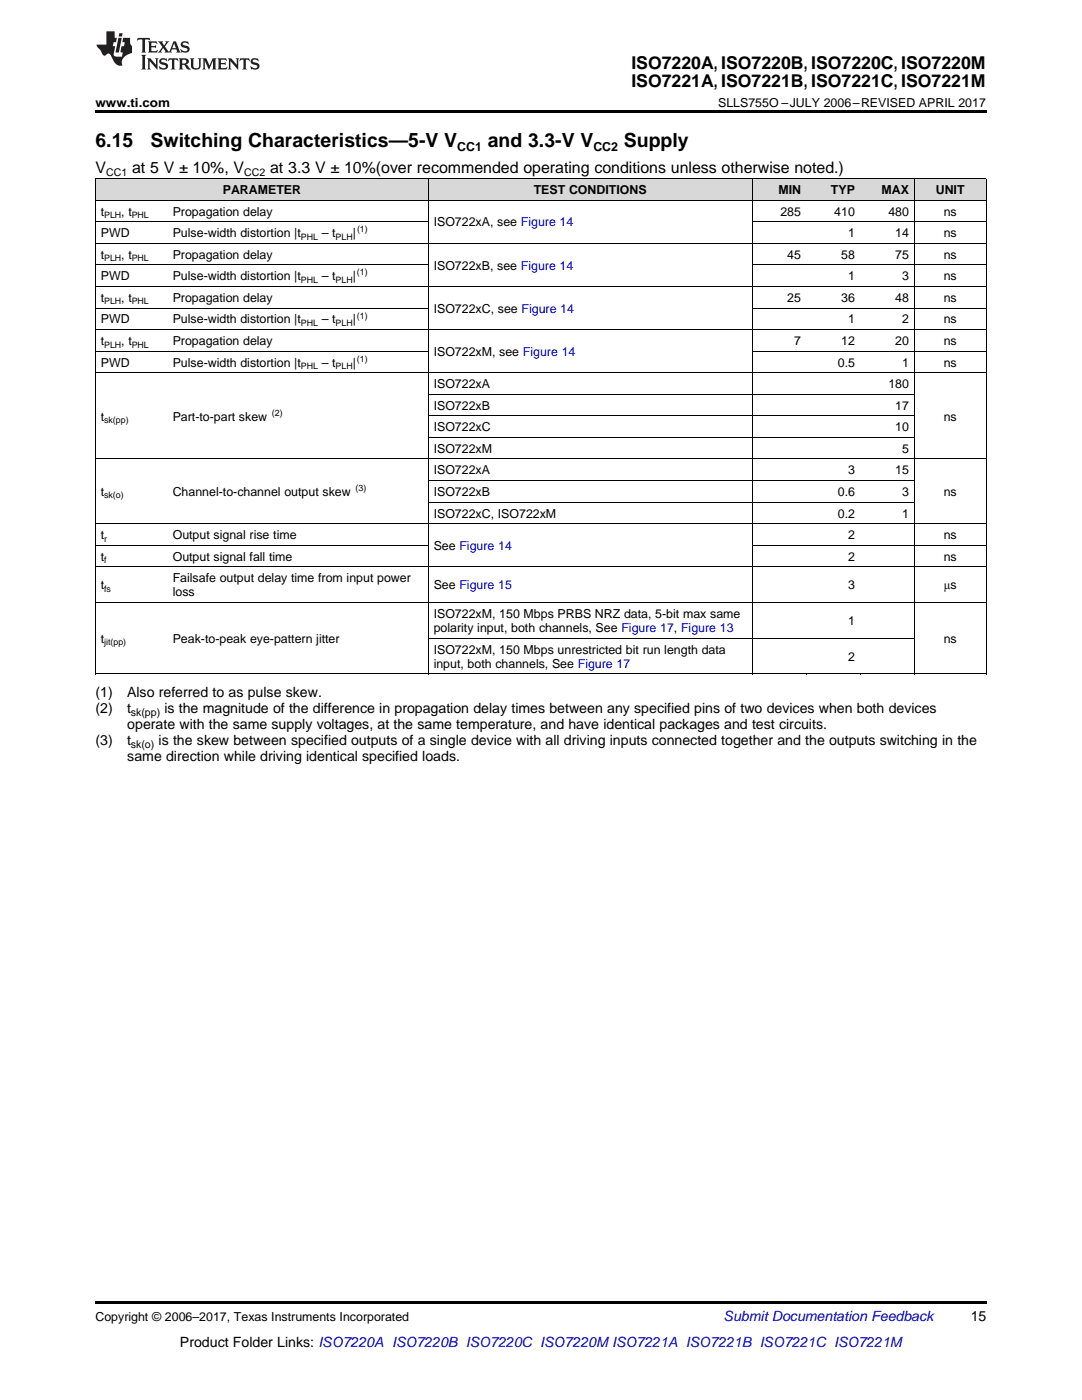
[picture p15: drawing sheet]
<svg xmlns="http://www.w3.org/2000/svg" width="216mm" height="279mm" viewBox="0 0 216 279" stroke-linecap="round" stroke-linejoin="round" font-family="sans-serif">
<defs><g id="words">
<g font-size="3.9">
<text x="19" y="29.3">6.15</text>
<text x="30.1" y="29.3">Switching Characteristics—5-V V</text>
<text x="97.3" y="29.3">and 3.3-V V</text>
<text x="124.5" y="29.3">Supply</text>
</g>
<g font-size="3.5">
<text x="126" y="13.8">ISO7220A, ISO7220B, ISO7220C, ISO7220M</text>
<text x="126" y="17.3">ISO7221A, ISO7221B, ISO7221C, ISO7221M</text>
</g>
<g font-size="3.2">
<text x="19" y="34.4">V</text>
<text x="26.4" y="34.4">at 5 V ± 10%, V</text>
<text x="53.9" y="34.4">at 3.3 V ± 10%(over recommended operating conditions unless otherwise noted.)</text>
</g>
<g font-size="2.8">
<text x="19" y="139.1">(1)</text>
<text x="19" y="142.3">(2)</text>
<text x="25.4" y="139.1">Also referred to as pulse skew.</text>
<text x="25.4" y="142.3">t</text>
<text x="32.8" y="142.3">is the magnitude of the difference in propagation delay times between any specified pins of two devices when both devices</text>
<text x="19" y="148.7">(3)</text>
<text x="25.4" y="148.7">t</text>
<text x="25.4" y="145.5">operate with the same supply voltages, at the same temperature, and have identical packages and test circuits.</text>
<text x="31.6" y="148.7">is the skew between specified outputs of a single device with all driving inputs connected together and the outputs switching in the</text>
<text x="25.4" y="151.8">same direction while driving identical specified loads.</text>
<text x="193.7" y="263.6">15</text>
<text x="35.9" y="268.9">Product Folder Links: ISO7220A ISO7220B ISO7220C ISO7220M ISO7221A ISO7221B ISO7221C ISO7221M</text>
</g>
<text font-size="2.8" fill="#0000c8" x="144.4" y="263.6">Submit Documentation Feedback</text>
<g font-size="2.5">
<text x="19" y="21.4">www.ti.com</text>
<text x="143.3" y="21.4">SLLS755O –JULY 2006–REVISED APRIL 2017</text>
<text x="91.2" y="30.1">CC1</text>
<text x="118.4" y="30.1">CC2</text>
<text x="44.4" y="38.7">PARAMETER</text>
<text x="106.5" y="38.7">TEST CONDITIONS</text>
<text x="155.3" y="38.7">MIN</text>
<text x="165.8" y="38.7">TYP</text>
<text x="175.9" y="38.7">MAX</text>
<text x="186.7" y="38.7">UNIT</text>
<text x="20.1" y="43">t</text>
<text x="20.1" y="47.3">PWD</text>
<text x="24.2" y="43">, t</text>
<text x="34.5" y="43">Propagation delay</text>
<text x="34.5" y="47.3">Pulse-width distortion |t</text>
<text x="64.2" y="47.3">– t</text>
<text x="70.4" y="47.3">|</text>
<text x="86.5" y="45.2">ISO722xA, see Figure 14</text>
<text x="155.7" y="43">285</text>
<text x="166.5" y="43">410</text>
<text x="169.2" y="47.3">1</text>
<text x="177.3" y="43">480</text>
<text x="178.6" y="47.3">14</text>
<text x="188.3" y="43">ns</text>
<text x="188.3" y="47.3">ns</text>
<text x="20.1" y="51.6">t</text>
<text x="24.2" y="51.6">, t</text>
<text x="34.5" y="51.6">Propagation delay</text>
<text x="86.5" y="53.8">ISO722xB, see Figure 14</text>
<text x="157.1" y="51.6">45</text>
<text x="167.9" y="51.6">58</text>
<text x="178.6" y="51.6">75</text>
<text x="188.3" y="51.6">ns</text>
<text x="20.1" y="56">PWD</text>
<text x="34.5" y="56">Pulse-width distortion |t</text>
<text x="64.2" y="56">– t</text>
<text x="70.4" y="56">|</text>
<text x="169.2" y="56">1</text>
<text x="180" y="56">3</text>
<text x="188.3" y="56">ns</text>
<text x="20.1" y="60.3">t</text>
<text x="20.1" y="64.6">PWD</text>
<text x="24.2" y="60.3">, t</text>
<text x="34.5" y="60.3">Propagation delay</text>
<text x="34.5" y="64.6">Pulse-width distortion |t</text>
<text x="64.2" y="64.6">– t</text>
<text x="70.4" y="64.6">|</text>
<text x="86.5" y="62.4">ISO722xC, see Figure 14</text>
<text x="157.1" y="60.3">25</text>
<text x="167.9" y="60.3">36</text>
<text x="169.2" y="64.6">1</text>
<text x="178.6" y="60.3">48</text>
<text x="180" y="64.6">2</text>
<text x="188.3" y="60.3">ns</text>
<text x="188.3" y="64.6">ns</text>
<text x="20.1" y="68.9">t</text>
<text x="24.2" y="68.9">, t</text>
<text x="34.5" y="68.9">Propagation delay</text>
<text x="86.5" y="71">ISO722xM, see Figure 14</text>
<text x="158.5" y="68.9">7</text>
<text x="167.9" y="68.9">12</text>
<text x="178.6" y="68.9">20</text>
<text x="188.3" y="68.9">ns</text>
<text x="20.1" y="73.2">PWD</text>
<text x="34.5" y="73.2">Pulse-width distortion |t</text>
<text x="64.2" y="73.2">– t</text>
<text x="70.4" y="73.2">|</text>
<text x="86.5" y="77.5">ISO722xA</text>
<text x="167.2" y="73.2">0.5</text>
<text x="177.3" y="77.5">180</text>
<text x="180" y="73.2">1</text>
<text x="188.3" y="73.2">ns</text>
<text x="20.1" y="83.9">t</text>
<text x="34.5" y="83.9">Part-to-part skew</text>
<text x="86.5" y="81.8">ISO722xB</text>
<text x="178.6" y="81.8">17</text>
<text x="188.3" y="83.9">ns</text>
<text x="86.5" y="86.1">ISO722xC</text>
<text x="178.6" y="86.1">10</text>
<text x="86.5" y="90.4">ISO722xM</text>
<text x="86.5" y="94.7">ISO722xA</text>
<text x="169.2" y="94.7">3</text>
<text x="178.6" y="94.7">15</text>
<text x="180" y="90.4">5</text>
<text x="20.1" y="99">t</text>
<text x="34.5" y="99">Channel-to-channel output skew</text>
<text x="86.5" y="99">ISO722xB</text>
<text x="167.2" y="99">0.6</text>
<text x="180" y="99">3</text>
<text x="188.3" y="99">ns</text>
<text x="20.1" y="107.6">t</text>
<text x="34.5" y="107.6">Output signal rise time</text>
<text x="86.5" y="103.3">ISO722xC, ISO722xM</text>
<text x="167.2" y="103.3">0.2</text>
<text x="169.2" y="107.6">2</text>
<text x="180" y="103.3">1</text>
<text x="188.3" y="107.6">ns</text>
<text x="20.1" y="111.9">t</text>
<text x="34.5" y="111.9">Output signal fall time</text>
<text x="86.5" y="109.7">See Figure 14</text>
<text x="169.2" y="111.9">2</text>
<text x="188.3" y="111.9">ns</text>
<text x="20.1" y="117.6">t</text>
<text x="34.5" y="116.2">Failsafe output delay time from input power</text>
<text x="34.5" y="119">loss</text>
<text x="86.5" y="117.6">See Figure 15</text>
<text x="169.2" y="117.6">3</text>
<text x="188.3" y="117.6">μs</text>
<text x="86.5" y="123.3">ISO722xM, 150 Mbps PRBS NRZ data, 5-bit max same</text>
<text x="169.2" y="124.7">1</text>
<text x="20.1" y="128.3">t</text>
<text x="34.5" y="128.3">Peak-to-peak eye-pattern jitter</text>
<text x="86.5" y="126.2">polarity input, both channels, See Figure 17, Figure 13</text>
<text x="86.5" y="130.5">ISO722xM, 150 Mbps unrestricted bit run length data</text>
<text x="169.2" y="131.9">2</text>
<text x="188.3" y="128.3">ns</text>
<text x="86.5" y="133.3">input, both channels, See Figure 17</text>
<text x="19" y="263.6">Copyright © 2006–2017, Texas Instruments Incorporated</text>
</g>
<g font-size="2.1">
<text x="21.2" y="35.1">CC1</text>
<text x="48.7" y="35.1">CC2</text>
<text x="26.1" y="142.9">sk(pp)</text>
<text x="26.1" y="149.2">sk(o)</text>
</g>
<g font-size="1.8">
<text x="20.8" y="43.5">PLH</text>
<text x="26.3" y="43.5">PHL</text>
<text x="60" y="47.8">PHL</text>
<text x="67" y="47.8">PLH</text>
<text x="71.2" y="46.4">(1)</text>
<text x="20.8" y="52.1">PLH</text>
<text x="26.3" y="52.1">PHL</text>
<text x="60" y="56.4">PHL</text>
<text x="67" y="56.4">PLH</text>
<text x="71.2" y="55">(1)</text>
<text x="20.8" y="60.7">PLH</text>
<text x="26.3" y="60.7">PHL</text>
<text x="60" y="65.1">PHL</text>
<text x="67" y="65.1">PLH</text>
<text x="71.2" y="63.6">(1)</text>
<text x="20.8" y="69.4">PLH</text>
<text x="26.3" y="69.4">PHL</text>
<text x="60" y="73.7">PHL</text>
<text x="67" y="73.7">PLH</text>
<text x="71.2" y="72.2">(1)</text>
<text x="54.3" y="82.9">(2)</text>
<text x="20.8" y="84.4">sk(pp)</text>
<text x="20.8" y="99.5">sk(o)</text>
<text x="70.9" y="98">(3)</text>
<text x="20.8" y="108.1">r</text>
<text x="20.8" y="112.4">f</text>
<text x="20.8" y="118.1">fs</text>
<text x="20.8" y="128.8">jit(pp)</text>
</g>
</g></defs>
<g fill="#d8d8d8">
<path d="M19 35.7h14.4v4.3h-14.4z"/>
<path d="M33.4 35.7h52.1v4.3h-52.1z"/>
<path d="M85.5 35.7h64.6v4.3h-64.6z"/>
<path d="M150.1 35.7h10.8v4.3h-10.8z"/>
<path d="M160.9 35.7h10.8v4.3h-10.8z"/>
<path d="M171.7 35.7h10.8v4.3h-10.8z"/>
<path d="M182.5 35.7h14.3v4.3h-14.3z"/>
</g>
<path d="M19 22h177.8v.5h-177.8zM19 134.5h.2zM85.4 134.5h.1zM150 134.5h.1zM160.8 134.5h.1zM171.6 134.5h.1zM182.4 134.5h.1zM196.7 134.5h.1zM19 259.7h177.8v.5h-177.8z" fill="#000"/>
<g fill="none" stroke="#000" stroke-width=".2">
<path d="M19 40h177.8M19 35.6h177.8M19.1 35.7v98.8M85.4 35.7v98.8M150.1 35.7v98.8M182.4 35.7v98.8M196.8 35.7v98.8M19 57.2h177.8M19 52.9h66.5M19 48.6h177.8M19 44.3h66.5M150.1 52.9h46.7"/>
<path d="M150.1 44.3h46.7M19 74.4h177.8M19 70.1h66.5M19 65.8h177.8M19 61.5h66.5M85.5 78.7h97M150.1 70.1h46.7M150.1 61.5h46.7M19 91.6h177.8M85.5 95.9h97M85.5 87.3h97M85.5 83h97"/>
<path d="M19 113.1h177.8M19 108.8h66.5M19 104.5h177.8M85.5 100.2h97M150.1 108.8h46.7M19 134.5h177.8M19 120.2h177.8M85.5 127.4h97"/>
</g>
<g fill="#231f20">
<path d="M27.5 7.6l-.1 .5 .4-.2h.6v.1v2.1l-.2 .4h1l-.3-.4v-2.1l.1-.1h.5l.5 .2-.2-.5zM29.5 8.3l.2 .3v1.5l-.2 .4h1.8l.2-.6a1.04 1.04 0 0 1-1.3 .2v-.7h.6l.3 .2v-.6l-.3 .2h-.6v-.6l.8-.1 .4 .3-.2-.5zM31.5 8.3l.9 1.1-.9 1.1h.8l-.2-.2 .5-.7 .4 .7-.2 .2h1.5l-.1-.2 .1-.4h.9l.1 .4-.2 .2h1l-.3-.3-.7-1.9h-.5l-.9 2-.8-1 .9-1h-.8l.1 .3-.3 .5-.4-.6 .2-.2zM34.7 8.6l.4 1h-.7zM36.3 8.4a.63 .63 0 0 0-.2 .7 .63 .63 0 0 0 .6 .4l.6 .2 .1 .2a.75 .75 0 0 1-.7 .4 .75 .75 0 0 1-.6-.5l.1 .7 .1-.1a1.11 1.11 0 0 0 1.5-.6 1.13 1.13 0 0 0-1.2-.8l-.1-.4a1.04 1.04 0 0 1 1.2 .2l-.2-.5-.1 .1-.5-.2zM28.2 10.9l.2 .4v2.2l-.2 .4h1l-.3-.4v-2.2l.3-.4zM29.3 11.6l.3 .4v1.5l-.3 .4h.8l-.2-.4v-1.3l1.5 1.7v-1.9l.2-.4h-.7l.2 .4v.9l-1.1-1.3zM32 11.8a.62 .62 0 0 0-.2 .7 .62 .62 0 0 0 .6 .4l.6 .1 .1 .3a.76 .76 0 0 1-.7 .3 .76 .76 0 0 1-.6-.4l.1 .7 .1-.1a1.11 1.11 0 0 0 1.5-.6 1.13 1.13 0 0 0-1.2-.8l-.1-.4a1.04 1.04 0 0 1 1.2 .2l-.2-.6-.1 .1-.5-.1zM33.7 11.6l-.2 .6a.61 .61 0 0 1 .8-.3v1.6l-.2 .4h.9l-.2-.4v-1.6a.63 .63 0 0 1 .8 .3l-.2-.6zM35.6 11.6l.3 .4v1.5l-.3 .4h1l-.2-.2v-.8l.5 .2a.76 .76 0 0 0 1.2 .7l-1-1a.58 .58 0 0 0 .6-.5 .58 .58 0 0 0-.5-.6zM36.4 11.9h.1a.45 .45 0 0 1 .5 .1 .45 .45 0 0 1 .1 .5l-.7 .2zM37.9 11.6l.2 .2a2.17 2.17 0 0 0 .3 1.9 .99 .99 0 0 0 1.6-.6v-1.1l.2-.4h-.7l.2 .2a1.92 1.92 0 0 1-.2 1.8 .6 .6 0 0 1-.9-.5v-1.1l.2-.4zM40.4 11.6l.2 .4v1.5l-.2 .4h.7l-.2-.4v-1.4l.8 1.8 .8-1.8v1.4l-.2 .4h.9l-.2-.4v-1.5l.2-.4h-.8l-.6 1.5-.6-1.5zM43.4 11.6l.2 .4v1.5l-.2 .4h1.8l.2-.6a1.04 1.04 0 0 1-1.3 .1v-.6h.5l.4 .2v-.6l-.4 .2h-.5v-.7h.8l.3 .3-.1-.6zM45.5 11.6l.2 .4v1.5l-.2 .4h.7l-.2-.4v-1.3l1.5 1.7v-1.9l.2-.4h-.7l.2 .4v.9l-1.1-1.3zM47.9 11.6l-.1 .6a.61 .61 0 0 1 .8-.3v1.6l-.3 .4h1l-.3-.4 .1-1.6a.63 .63 0 0 1 .7 .3l-.1-.6zM50.2 11.8a.62 .62 0 0 0-.2 .7 .62 .62 0 0 0 .6 .4l.6 .1 .2 .3a.76 .76 0 0 1-.8 .3 .76 .76 0 0 1-.6-.4l.1 .7 .2-.1a1.11 1.11 0 0 0 1.5-.6 1.13 1.13 0 0 0-1.3-.8l-.1-.4a1.04 1.04 0 0 1 1.2 .2l-.1-.6-.2 .1-.5-.1z"/>
<path d="M21.2 6.3v2.6h-1.9l.1 .4 .7 .9a.91 .91 0 0 0 1 .8 .56 .56 0 0 1 .5-.3 .56 .56 0 0 1 .5 .3l.4 .8a1.53 1.53 0 0 0 1.9 1.2 1.54 1.54 0 0 1 1-2.1l.9-.3v-1.4a1.52 1.52 0 0 1-.3-1.6h-1.4l-.2 .8h.5l-.2 .8h-.4l-.2 1v.2l.4 .1-.2 .8a1.93 1.93 0 0 1-1.6-.3l.3-1.8h-.5l.2-.8h.4l.2-.8h-.4v-1.3zM23.6 7.6l-.6 2.9h.7l.6-2.9zM23.8 6.6l-.1 .7h.6l.2-.7z"/>
</g>
<use href="#words"/>
</svg>
